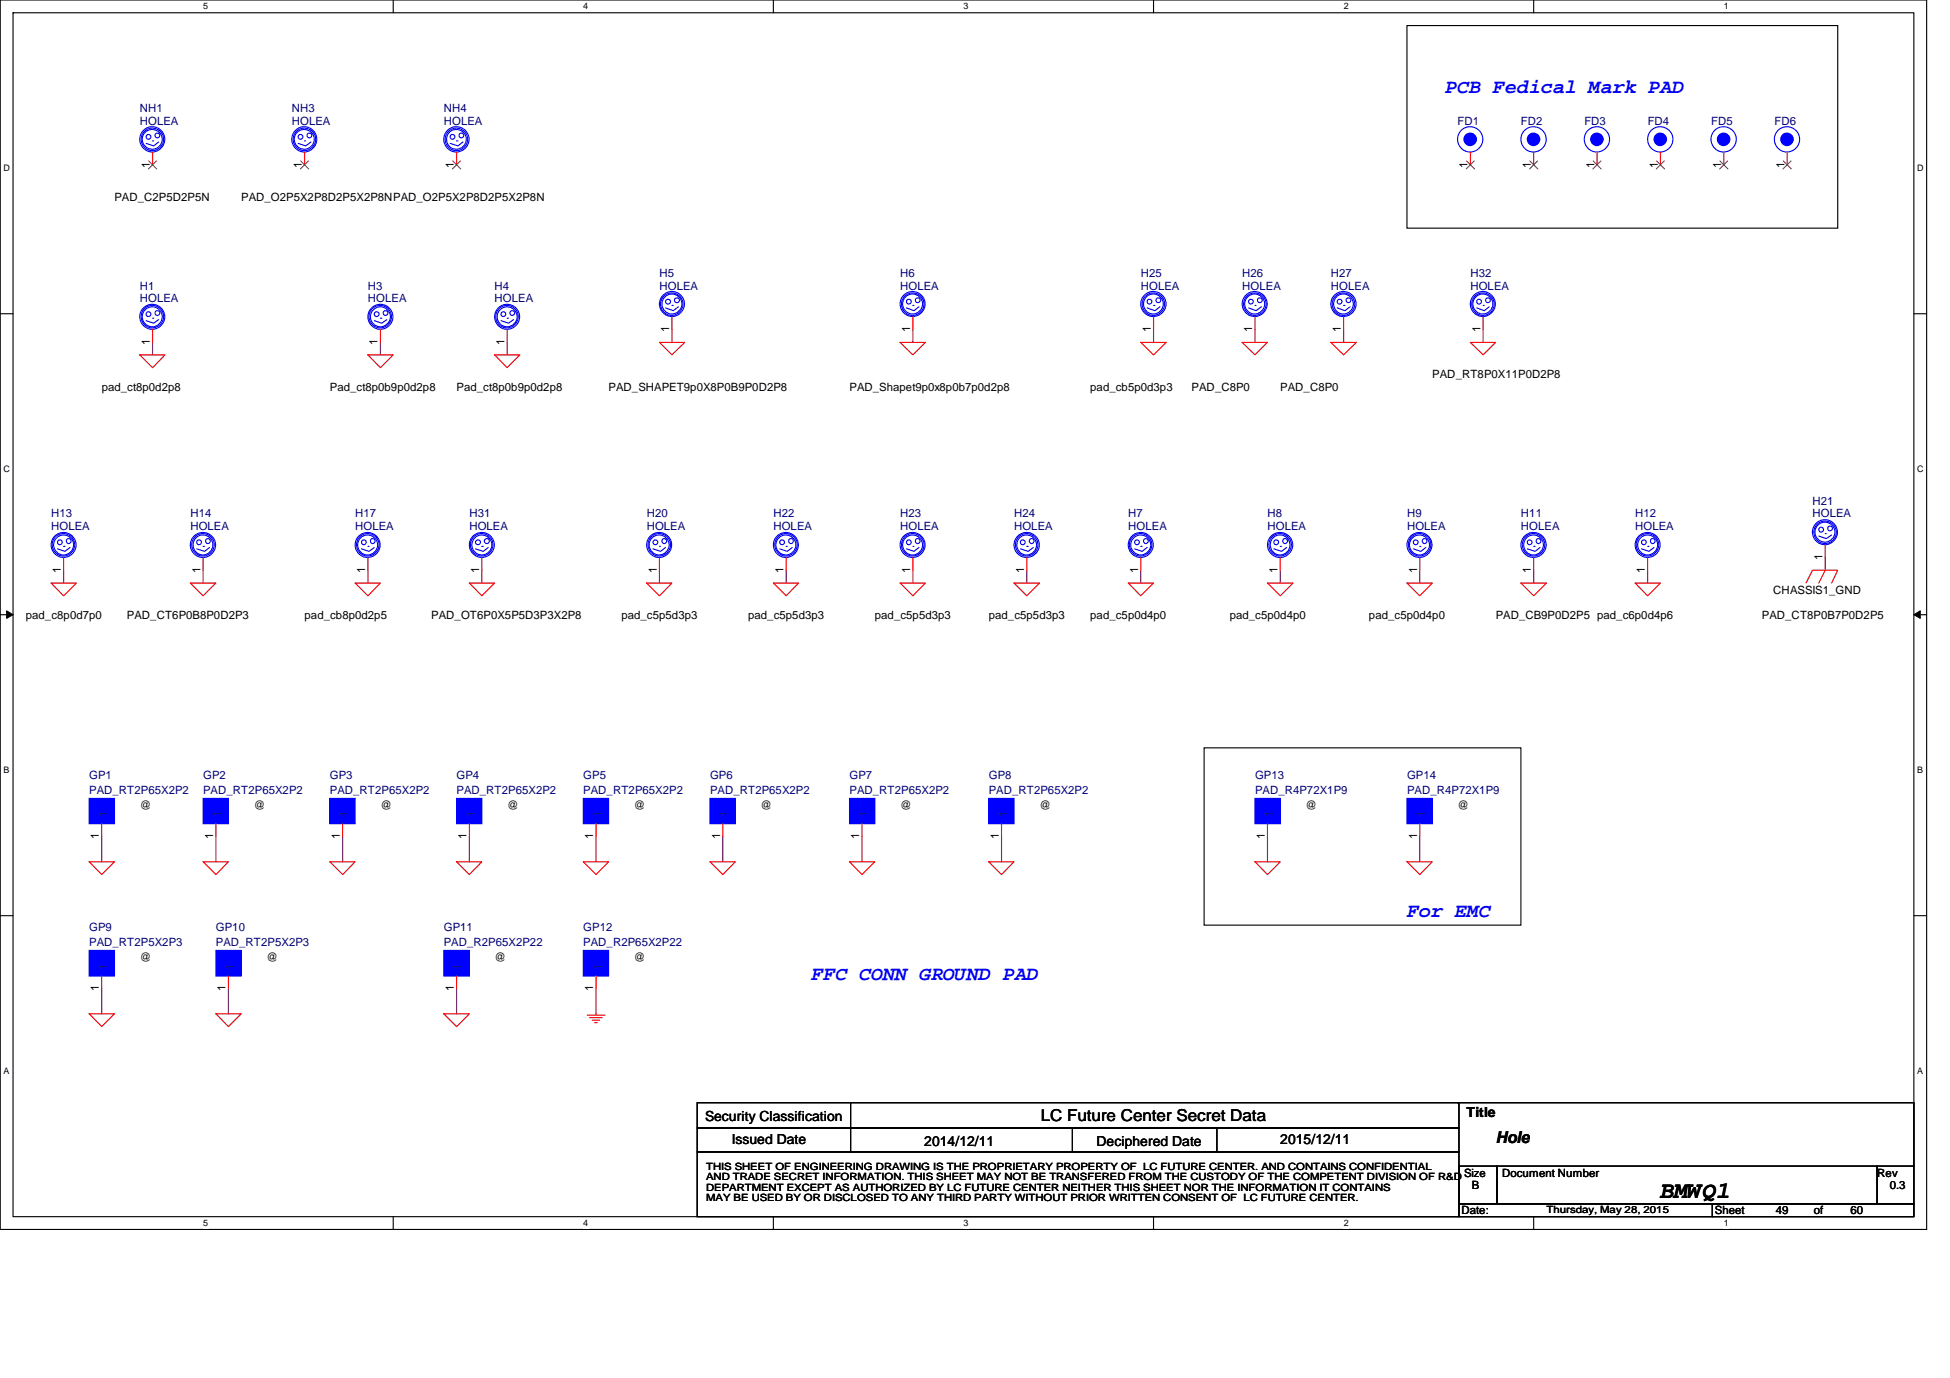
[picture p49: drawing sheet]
<svg xmlns="http://www.w3.org/2000/svg" width="297mm" height="210mm" viewBox="0 0 297 210" stroke-linecap="round" stroke-linejoin="round" font-family="sans-serif">
<defs><g id="words">
<text font-size="3.6" x="252.9" y="182.5">BMWQ1</text>
<g font-size="3" fill="#00f">
<text x="220.1" y="14.2">PCB Fedical Mark PAD</text>
<text x="214.3" y="139.7">For EMC</text>
<text x="123.6" y="149.3">FFC CONN GROUND PAD</text>
</g>
<g font-size="2.5">
<text x="158.5" y="170.8">LC Future Center Secret Data</text>
<text x="227.8" y="174.1">Hole</text>
</g>
<g font-size="2.1">
<text x="107.4" y="170.7">Security Classification</text>
<text x="223.4" y="170.1">Title</text>
<text x="111.5" y="174.3">Issued Date</text>
<text x="140.8" y="174.5">2014/12/11</text>
<text x="167" y="174.5">Deciphered Date</text>
<text x="195" y="174.3">2015/12/11</text>
</g>
<g font-size="1.7" fill="#000080">
<text x="21.3" y="17.1">NH1</text>
<text x="44.4" y="17.1">NH3</text>
<text x="67.6" y="17.1">NH4</text>
<text x="21.3" y="19">HOLEA</text>
<text x="44.4" y="19">HOLEA</text>
<text x="67.6" y="19">HOLEA</text>
<text x="222" y="19">FD1</text>
<text x="231.7" y="19">FD2</text>
<text x="241.3" y="19">FD3</text>
<text x="251" y="19">FD4</text>
<text x="260.6" y="19">FD5</text>
<text x="270.3" y="19">FD6</text>
<text x="21.3" y="44.1">H1</text>
<text x="21.3" y="46">HOLEA</text>
<text x="56" y="44.1">H3</text>
<text x="56" y="46">HOLEA</text>
<text x="75.4" y="44.1">H4</text>
<text x="75.4" y="46">HOLEA</text>
<text x="100.5" y="42.2">H5</text>
<text x="100.5" y="44.1">HOLEA</text>
<text x="137.1" y="42.2">H6</text>
<text x="137.1" y="44.1">HOLEA</text>
<text x="173.8" y="42.2">H25</text>
<text x="173.8" y="44.1">HOLEA</text>
<text x="189.2" y="42.2">H26</text>
<text x="189.2" y="44.1">HOLEA</text>
<text x="202.7" y="42.2">H27</text>
<text x="202.7" y="44.1">HOLEA</text>
<text x="224" y="42.2">H32</text>
<text x="224" y="44.1">HOLEA</text>
<text x="276.1" y="76.9">H21</text>
<text x="7.8" y="78.8">H13</text>
<text x="7.8" y="80.8">HOLEA</text>
<text x="29" y="78.8">H14</text>
<text x="29" y="80.8">HOLEA</text>
<text x="54.1" y="78.8">H17</text>
<text x="54.1" y="80.8">HOLEA</text>
<text x="71.5" y="78.8">H31</text>
<text x="71.5" y="80.8">HOLEA</text>
<text x="98.5" y="78.8">H20</text>
<text x="98.5" y="80.8">HOLEA</text>
<text x="117.8" y="78.8">H22</text>
<text x="117.8" y="80.8">HOLEA</text>
<text x="137.1" y="78.8">H23</text>
<text x="137.1" y="80.8">HOLEA</text>
<text x="154.5" y="78.8">H24</text>
<text x="154.5" y="80.8">HOLEA</text>
<text x="171.9" y="78.8">H7</text>
<text x="171.9" y="80.8">HOLEA</text>
<text x="193.1" y="78.8">H8</text>
<text x="193.1" y="80.8">HOLEA</text>
<text x="214.3" y="78.8">H9</text>
<text x="214.3" y="80.8">HOLEA</text>
<text x="231.7" y="78.8">H11</text>
<text x="231.7" y="80.8">HOLEA</text>
<text x="249.1" y="78.8">H12</text>
<text x="249.1" y="80.8">HOLEA</text>
<text x="276.1" y="78.8">HOLEA</text>
<text x="13.6" y="118.6">GP1</text>
<text x="30.9" y="118.6">GP2</text>
<text x="50.2" y="118.6">GP3</text>
<text x="69.6" y="118.6">GP4</text>
<text x="88.9" y="118.6">GP5</text>
<text x="108.2" y="118.6">GP6</text>
<text x="129.4" y="118.6">GP7</text>
<text x="150.6" y="118.6">GP8</text>
<text x="191.2" y="118.6">GP13</text>
<text x="214.3" y="118.6">GP14</text>
<text x="13.6" y="120.9">PAD_RT2P65X2P2</text>
<text x="30.9" y="120.9">PAD_RT2P65X2P2</text>
<text x="50.2" y="120.9">PAD_RT2P65X2P2</text>
<text x="69.6" y="120.9">PAD_RT2P65X2P2</text>
<text x="88.9" y="120.9">PAD_RT2P65X2P2</text>
<text x="108.2" y="120.9">PAD_RT2P65X2P2</text>
<text x="129.4" y="120.9">PAD_RT2P65X2P2</text>
<text x="150.6" y="120.9">PAD_RT2P65X2P2</text>
<text x="191.2" y="120.9">PAD_R4P72X1P9</text>
<text x="214.3" y="120.9">PAD_R4P72X1P9</text>
<text x="13.6" y="141.8">GP9</text>
<text x="32.9" y="141.8">GP10</text>
<text x="67.6" y="141.8">GP11</text>
<text x="88.9" y="141.8">GP12</text>
<text x="13.6" y="144.1">PAD_RT2P5X2P3</text>
<text x="32.9" y="144.1">PAD_RT2P5X2P3</text>
<text x="67.6" y="144.1">PAD_R2P65X2P22</text>
<text x="88.9" y="144.1">PAD_R2P65X2P22</text>
</g>
<g font-size="1.7">
<text x="22.8" y="25.5" transform="rotate(-90 22.8 25.5)">1</text>
<text x="46" y="25.5" transform="rotate(-90 46 25.5)">1</text>
<text x="69.1" y="25.5" transform="rotate(-90 69.1 25.5)">1</text>
<text x="223.6" y="25.5" transform="rotate(-90 223.6 25.5)">1</text>
<text x="233.2" y="25.5" transform="rotate(-90 233.2 25.5)">1</text>
<text x="242.9" y="25.5" transform="rotate(-90 242.9 25.5)">1</text>
<text x="252.5" y="25.5" transform="rotate(-90 252.5 25.5)">1</text>
<text x="262.2" y="25.5" transform="rotate(-90 262.2 25.5)">1</text>
<text x="271.8" y="25.5" transform="rotate(-90 271.8 25.5)">1</text>
<text x="17.4" y="30.6">PAD_C2P5D2P5N</text>
<text x="36.7" y="30.6">PAD_O2P5X2P8D2P5X2P8NPAD_O2P5X2P8D2P5X2P8N</text>
<text x="22.8" y="52.5" transform="rotate(-90 22.8 52.5)">1</text>
<text x="57.5" y="52.5" transform="rotate(-90 57.5 52.5)">1</text>
<text x="76.8" y="52.5" transform="rotate(-90 76.8 52.5)">1</text>
<text x="101.9" y="50.6" transform="rotate(-90 101.9 50.6)">1</text>
<text x="138.6" y="50.6" transform="rotate(-90 138.6 50.6)">1</text>
<text x="175.3" y="50.6" transform="rotate(-90 175.3 50.6)">1</text>
<text x="190.8" y="50.6" transform="rotate(-90 190.8 50.6)">1</text>
<text x="204.3" y="50.6" transform="rotate(-90 204.3 50.6)">1</text>
<text x="225.5" y="50.6" transform="rotate(-90 225.5 50.6)">1</text>
<text x="15.5" y="59.5">pad_ct8p0d2p8</text>
<text x="50.2" y="59.5">Pad_ct8p0b9p0d2p8</text>
<text x="69.6" y="59.5">Pad_ct8p0b9p0d2p8</text>
<text x="92.7" y="59.5">PAD_SHAPET9p0X8P0B9P0D2P8</text>
<text x="129.4" y="59.5">PAD_Shapet9p0x8p0b7p0d2p8</text>
<text x="166.1" y="59.5">pad_cb5p0d3p3</text>
<text x="181.5" y="59.5">PAD_C8P0</text>
<text x="195" y="59.5">PAD_C8P0</text>
<text x="218.2" y="57.6">PAD_RT8P0X11P0D2P8</text>
<text x="9.3" y="87.3" transform="rotate(-90 9.3 87.3)">1</text>
<text x="30.5" y="87.3" transform="rotate(-90 30.5 87.3)">1</text>
<text x="55.6" y="87.3" transform="rotate(-90 55.6 87.3)">1</text>
<text x="73" y="87.3" transform="rotate(-90 73 87.3)">1</text>
<text x="100" y="87.3" transform="rotate(-90 100 87.3)">1</text>
<text x="119.3" y="87.3" transform="rotate(-90 119.3 87.3)">1</text>
<text x="138.6" y="87.3" transform="rotate(-90 138.6 87.3)">1</text>
<text x="156" y="87.3" transform="rotate(-90 156 87.3)">1</text>
<text x="173.4" y="87.3" transform="rotate(-90 173.4 87.3)">1</text>
<text x="194.6" y="87.3" transform="rotate(-90 194.6 87.3)">1</text>
<text x="215.9" y="87.3" transform="rotate(-90 215.9 87.3)">1</text>
<text x="233.2" y="87.3" transform="rotate(-90 233.2 87.3)">1</text>
<text x="250.6" y="87.3" transform="rotate(-90 250.6 87.3)">1</text>
<text x="277.6" y="85.3" transform="rotate(-90 277.6 85.3)">1</text>
<text x="3.9" y="94.3">pad_c8p0d7p0</text>
<text x="19.3" y="94.3">PAD_CT6P0B8P0D2P3</text>
<text x="46.4" y="94.3">pad_cb8p0d2p5</text>
<text x="65.7" y="94.3">PAD_OT6P0X5P5D3P3X2P8</text>
<text x="94.7" y="94.3">pad_c5p5d3p3</text>
<text x="114" y="94.3">pad_c5p5d3p3</text>
<text x="133.3" y="94.3">pad_c5p5d3p3</text>
<text x="150.6" y="94.3">pad_c5p5d3p3</text>
<text x="166.1" y="94.3">pad_c5p0d4p0</text>
<text x="187.3" y="94.3">pad_c5p0d4p0</text>
<text x="208.5" y="94.3">pad_c5p0d4p0</text>
<text x="227.8" y="94.3">PAD_CB9P0D2P5 pad_c6p0d4p6</text>
<text x="268.4" y="94.3">PAD_CT8P0B7P0D2P5</text>
<text x="270.1" y="90.4">CHASSIS1_GND</text>
<text x="21.3" y="123.2">@</text>
<text x="38.6" y="123.2">@</text>
<text x="58" y="123.2">@</text>
<text x="77.3" y="123.2">@</text>
<text x="96.6" y="123.2">@</text>
<text x="115.9" y="123.2">@</text>
<text x="137.1" y="123.2">@</text>
<text x="158.4" y="123.2">@</text>
<text x="198.9" y="123.2">@</text>
<text x="222" y="123.2">@</text>
<text x="15.1" y="127.8" transform="rotate(-90 15.1 127.8)">1</text>
<text x="32.5" y="127.8" transform="rotate(-90 32.5 127.8)">1</text>
<text x="51.8" y="127.8" transform="rotate(-90 51.8 127.8)">1</text>
<text x="71.1" y="127.8" transform="rotate(-90 71.1 127.8)">1</text>
<text x="90.4" y="127.8" transform="rotate(-90 90.4 127.8)">1</text>
<text x="109.7" y="127.8" transform="rotate(-90 109.7 127.8)">1</text>
<text x="130.9" y="127.8" transform="rotate(-90 130.9 127.8)">1</text>
<text x="152.1" y="127.8" transform="rotate(-90 152.1 127.8)">1</text>
<text x="192.7" y="127.8" transform="rotate(-90 192.7 127.8)">1</text>
<text x="215.9" y="127.8" transform="rotate(-90 215.9 127.8)">1</text>
<text x="21.3" y="146.4">@</text>
<text x="40.6" y="146.4">@</text>
<text x="75.4" y="146.4">@</text>
<text x="96.6" y="146.4">@</text>
<text x="15.1" y="151" transform="rotate(-90 15.1 151)">1</text>
<text x="34.4" y="151" transform="rotate(-90 34.4 151)">1</text>
<text x="69.1" y="151" transform="rotate(-90 69.1 151)">1</text>
<text x="90.4" y="151" transform="rotate(-90 90.4 151)">1</text>
<text x="223" y="179.2">Size</text>
<text x="228.8" y="179.2">Document Number</text>
<text x="286" y="179.2">Rev</text>
<text x="222.6" y="185">Date:</text>
<text x="224.2" y="181.1">B</text>
<text x="261.2" y="185">Sheet</text>
<text x="270.5" y="185">49</text>
<text x="276.3" y="185">of</text>
<text x="281.9" y="185">60</text>
<text x="287.9" y="181.1">0.3</text>
</g>
<g font-size="1.7" fill="#004080">
<text x="16.3" y="124.5" transform="rotate(-90 16.3 124.5)">1</text>
<text x="33.7" y="124.5" transform="rotate(-90 33.7 124.5)">1</text>
<text x="53" y="124.5" transform="rotate(-90 53 124.5)">1</text>
<text x="72.3" y="124.5" transform="rotate(-90 72.3 124.5)">1</text>
<text x="91.6" y="124.5" transform="rotate(-90 91.6 124.5)">1</text>
<text x="110.9" y="124.5" transform="rotate(-90 110.9 124.5)">1</text>
<text x="132.1" y="124.5" transform="rotate(-90 132.1 124.5)">1</text>
<text x="153.4" y="124.5" transform="rotate(-90 153.4 124.5)">1</text>
<text x="193.9" y="124.5" transform="rotate(-90 193.9 124.5)">1</text>
<text x="217.1" y="124.5" transform="rotate(-90 217.1 124.5)">1</text>
<text x="16.3" y="147.7" transform="rotate(-90 16.3 147.7)">1</text>
<text x="35.6" y="147.7" transform="rotate(-90 35.6 147.7)">1</text>
<text x="70.4" y="147.7" transform="rotate(-90 70.4 147.7)">1</text>
<text x="91.6" y="147.7" transform="rotate(-90 91.6 147.7)">1</text>
</g>
<g font-size="1.5">
<text x="107.6" y="179.8">AND TRADE SECRET INFORMATION. THIS SHEET MAY NOT BE TRANSFERED FROM THE CUSTODY OF THE COMPETENT DIVISION OF R&amp;D</text>
<text x="107.6" y="178.2">THIS SHEET OF ENGINEERING DRAWING IS THE PROPRIETARY PROPERTY OF LC FUTURE CENTER. AND CONTAINS CONFIDENTIAL</text>
<text x="107.6" y="181.4">DEPARTMENT EXCEPT AS AUTHORIZED BY LC FUTURE CENTER NEITHER THIS SHEET NOR THE INFORMATION IT CONTAINS</text>
<text x="107.6" y="182.9">MAY BE USED BY OR DISCLOSED TO ANY THIRD PARTY WITHOUT PRIOR WRITTEN CONSENT OF LC FUTURE CENTER.</text>
<text x="235.6" y="184.8">Thursday, May 28, 2015</text>
</g>
<g font-size="1.4">
<text x="30.9" y="1.4">5</text>
<text x="88.9" y="1.4">4</text>
<text x="146.8" y="1.4">3</text>
<text x="204.7" y="1.4">2</text>
<text x="262.6" y="1.4">1</text>
<text x=".5" y="26.1">D</text>
<text x="292.1" y="26.1">D</text>
<text x=".5" y="71.9">C</text>
<text x="292.1" y="71.9">C</text>
<text x=".5" y="117.8">B</text>
<text x="292.1" y="117.8">B</text>
<text x=".5" y="163.6">A</text>
<text x="292.1" y="163.6">A</text>
<text x="30.9" y="186.8">5</text>
<text x="88.9" y="186.8">4</text>
<text x="146.8" y="186.8">3</text>
<text x="204.7" y="186.8">2</text>
<text x="262.6" y="186.8">1</text>
</g>
</g></defs>
<path d="M0 0h293.5v187.3h-293.5zM2 1.9h289.5v183.4h-289.5z" fill="none" stroke="#000" stroke-width=".17"/>
<g fill="#fff">
<path d="M30.9 .2h.8v1.5h-.8z"/>
<path d="M30.9 185.5h.8v1.6h-.8z"/>
</g>
<path d="M59.9 0v1.9M59.9 185.3v2" fill="none" stroke="#000" stroke-width=".17"/>
<g fill="#fff">
<path d="M88.9 .2h.7v1.5h-.7z"/>
<path d="M88.9 185.5h.7v1.6h-.7z"/>
</g>
<path d="M117.8 0v1.9M117.8 185.3v2" fill="none" stroke="#000" stroke-width=".17"/>
<g fill="#fff">
<path d="M146.8 .2h.7v1.5h-.7z"/>
<path d="M146.8 185.5h.7v1.6h-.7z"/>
</g>
<path d="M175.7 0v1.9M175.7 185.3v2" fill="none" stroke="#000" stroke-width=".17"/>
<g fill="#fff">
<path d="M204.7 .2h.7v1.5h-.7z"/>
<path d="M204.7 185.5h.7v1.6h-.7z"/>
</g>
<path d="M233.6 0v1.9M233.6 185.3v2" fill="none" stroke="#000" stroke-width=".17"/>
<g fill="#fff">
<path d="M262.6 .2h.7v1.5h-.7z"/>
<path d="M262.6 185.5h.7v1.6h-.7z"/>
<path d="M.5 24.8h1v1.6h-1z"/>
<path d="M292 24.8h1v1.6h-1z"/>
<path d="M.5 70.7h1v1.5h-1z"/>
<path d="M292 70.7h1v1.5h-1z"/>
</g>
<path d="M0 47.8h2M291.5 47.8h2" fill="none" stroke="#000" stroke-width=".17"/>
<g fill="#fff">
<path d="M.5 116.5h.9v1.6h-.9z"/>
<path d="M292 116.5h.9v1.6h-.9z"/>
</g>
<path d="M0 93.6h2M291.5 93.6h2" fill="none" stroke="#000" stroke-width=".17"/>
<path d="M1 93l1 .6-1 .6zM291.5 93.6l1-.6v1.2z" fill="#000"/>
<path d="M1 93l1 .6-1 .6zM291.5 93.6l1-.6v1.2z" fill="none" stroke="#000" stroke-width=".15"/>
<g fill="#fff">
<path d="M.5 162.4h.9v1.5h-.9z"/>
<path d="M292 162.4h.9v1.5h-.9z"/>
</g>
<g fill="none" stroke="#000" stroke-width=".17">
<path d="M214.3 3.9h65.6v30.9h-65.6zM183.4 113.9h48.3v27h-48.3zM0 139.5h2M291.5 139.5h2M106.2 168h116v3.8h-116zM106.2 171.8h116v3.7h-116zM106.2 175.5h116v9.8h-116zM129.6 168v7.5M163.4 171.8v3.7M185.4 171.8v3.7M222 168h69.5v9.6M222.2 177.6h5.8v5.8h-5.8z"/>
<path d="M228 177.6h57.9v5.8h-57.9zM285.9 177.6h5.6v5.8h-5.6zM222.2 183.4h38.6v1.9h-38.6zM260.8 183.4h30.7v1.9h-30.7z"/>
</g>
<g fill="none" stroke="#800040" stroke-width=".17">
<path d="M23.2 52.2v1.9M57.9 52.2v1.9M77.3 52.2v1.9M102.4 50.2v2M139.1 50.2v2M175.7 50.2v2M191.2 50.2v2M204.7 50.2v2M225.9 50.2v2M9.7 86.9v1.9M30.9 86.9v1.9M56 86.9v1.9"/>
<path d="M73.4 86.9v1.9M100.4 86.9v1.9M119.8 86.9v1.9M139.1 86.9v1.9M156.4 86.9v1.9M173.8 86.9v1.9M195 86.9v1.9M216.3 86.9v1.9M233.6 86.9v1.9M251 86.9v1.9M278 85v1.9M15.5 127.4v3.9"/>
<path d="M32.9 127.4v3.9M52.2 127.4v3.9M71.5 127.4v3.9M90.8 127.4v3.9M110.1 127.4v3.9M131.3 127.4v3.9M152.6 127.4v3.9M193.1 127.4v3.9M216.3 127.4v3.9M15.5 150.6v3.8M34.8 150.6v3.8M69.5 150.6v3.8"/>
<path d="M90.8 150.6v3.8"/>
</g>
<g fill="none" stroke="#f00" stroke-width=".17">
<path d="M21.3 54.1h3.8l-1.9 1.9zM56 54.1h3.9l-2 1.9zM75.3 54.1h3.9l-1.9 1.9zM100.4 52.2h3.9l-1.9 1.9zM137.1 52.2h3.9l-1.9 1.9zM173.8 52.2h3.9l-2 1.9zM189.2 52.2h3.9l-1.9 1.9zM202.7 52.2h3.9l-1.9 1.9zM224 52.2h3.8l-1.9 1.9zM7.8 88.8h3.8l-1.9 2zM29 88.8h3.9l-2 2zM54.1 88.8h3.8l-1.9 2z"/>
<path d="M71.5 88.8h3.8l-1.9 2zM98.5 88.8h3.9l-2 2zM117.8 88.8h3.9l-1.9 2zM137.1 88.8h3.9l-1.9 2zM154.5 88.8h3.9l-2 2zM171.9 88.8h3.8l-1.9 2zM193.1 88.8h3.9l-2 2zM214.3 88.8h3.9l-1.9 2zM231.7 88.8h3.9l-2 2zM249.1 88.8h3.8l-1.9 2zM275.1 88.8l1-1.9h3.8l-.9 1.9M278 86.9l-.9 1.9"/>
<path d="M13.6 131.3h3.8l-1.9 1.9zM30.9 131.3h3.9l-1.9 1.9zM50.2 131.3h3.9l-1.9 1.9zM69.5 131.3h3.9l-1.9 1.9zM88.9 131.3h3.8l-1.9 1.9zM108.2 131.3h3.8l-1.9 1.9zM129.4 131.3h3.9l-2 1.9zM150.6 131.3h3.9l-1.9 1.9zM191.2 131.3h3.8l-1.9 1.9zM214.3 131.3h3.9l-1.9 1.9zM13.6 154.4h3.8l-1.9 2zM32.9 154.4h3.8l-1.9 2z"/>
<path d="M67.6 154.4h3.9l-2 2zM89.4 154.6h2.8M89.8 155h1.9M90.2 155.4h1.1M90.6 155.8h.4M90.8 154.4v.2"/>
</g>
<path d="M13.6 144.8h3.8v3.9h-3.8z" fill-rule="evenodd" fill="#00f"/>
<g fill="none" stroke="#00f" stroke-width=".17">
<path d="M191.2 46.5h.1M192.1 46.7l-.8 .6-1.1-.4M13.6 144.8h3.8v3.9h-3.8z"/>
<circle cx="190.5" cy="45.9" r=".37"/>
<circle cx="191.1" cy="46.3" r="1.9"/>
<circle cx="191.1" cy="46.3" r="1.52"/>
<circle cx="191.1" cy="46.3" r="1.72"/>
<circle cx="191.9" cy="45.7" r=".37"/>
</g>
<path d="M191.2 48.3v1.9M15.5 148.7v1.9" fill="none" stroke="#f00" stroke-width=".17"/>
<circle cx="252.9" cy="21.2" r=".95" fill="#00f"/>
<g fill="none" stroke="#00f" stroke-width=".17">
<circle cx="252.9" cy="21.2" r="1.93"/>
<circle cx="252.9" cy="21.2" r=".95"/>
</g>
<path d="M252.9 23.2v1.9" fill="none" stroke="#f00" stroke-width=".17"/>
<path d="M252.3 24.5l1.3 1.2M253.5 24.5l-1.2 1.2" fill="none" stroke="#804000" stroke-width=".15"/>
<path d="M67.6 144.8h3.9v3.9h-3.9z" fill-rule="evenodd" fill="#00f"/>
<g fill="none" stroke="#00f" stroke-width=".17">
<path d="M173.8 83.2h.2M174.7 83.4l-.7 .6-1.2-.4M67.6 144.8h3.9v3.9h-3.9z"/>
<circle cx="173.2" cy="82.6" r=".37"/>
<circle cx="173.7" cy="83" r="1.72"/>
<circle cx="173.8" cy="83" r="1.9"/>
<circle cx="173.8" cy="83" r="1.52"/>
<circle cx="174.5" cy="82.4" r=".38"/>
</g>
<path d="M173.8 85v1.9M69.5 148.7v1.9" fill="none" stroke="#f00" stroke-width=".17"/>
<circle cx="262.6" cy="21.2" r=".95" fill="#00f"/>
<g fill="none" stroke="#00f" stroke-width=".17">
<circle cx="262.6" cy="21.2" r="1.93"/>
<circle cx="262.6" cy="21.2" r=".95"/>
</g>
<path d="M262.6 23.2v1.9" fill="none" stroke="#f00" stroke-width=".17"/>
<path d="M262 24.5l1.2 1.2M263.2 24.5l-1.3 1.2" fill="none" stroke="#804000" stroke-width=".15"/>
<path d="M32.9 144.8h3.8v3.9h-3.8z" fill-rule="evenodd" fill="#00f"/>
<g fill="none" stroke="#00f" stroke-width=".17">
<path d="M156.4 83.2h.2M157.4 83.4l-.8 .6-1.2-.4M195 83.2h.2M196 83.4l-.8 .6-1.2-.4M32.9 144.8h3.8v3.9h-3.8z"/>
<circle cx="155.8" cy="82.6" r=".37"/>
<circle cx="156.4" cy="83" r="1.52"/>
<circle cx="156.4" cy="83" r="1.72"/>
<circle cx="156.4" cy="83" r="1.92"/>
<circle cx="157.1" cy="82.4" r=".38"/>
<circle cx="194.4" cy="82.6" r=".37"/>
<circle cx="195" cy="83" r="1.52"/>
<circle cx="195" cy="83" r="1.72"/>
<circle cx="195" cy="83" r="1.92"/>
<circle cx="195.7" cy="82.4" r=".38"/>
</g>
<path d="M156.4 85v1.9M195 85v1.9M34.8 148.7v1.9" fill="none" stroke="#f00" stroke-width=".17"/>
<path d="M69.5 121.6h3.9v3.9h-3.9z" fill-rule="evenodd" fill="#00f"/>
<g fill="none" stroke="#00f" stroke-width=".17">
<path d="M100.4 83.2h.2M101.4 83.4l-.8 .6-1.1-.4M69.5 121.6h3.9v3.9h-3.9z"/>
<circle cx="99.8" cy="82.6" r=".37"/>
<circle cx="100.4" cy="83" r="1.9"/>
<circle cx="100.4" cy="83" r="1.52"/>
<circle cx="100.4" cy="83" r="1.72"/>
<circle cx="101.2" cy="82.4" r=".38"/>
</g>
<path d="M100.4 85v1.9M71.5 125.5v1.9" fill="none" stroke="#f00" stroke-width=".17"/>
<path d="M88.9 121.6h3.8v3.9h-3.8z" fill-rule="evenodd" fill="#00f"/>
<g fill="none" stroke="#00f" stroke-width=".17">
<path d="M102.4 46.5h.2M103.3 46.7l-.7 .6-1.2-.4M56 83.2h.2M57 83.4l-.8 .6-1.1-.4M251 83.2h.2M252 83.4l-.8 .6-1.2-.4M278 81.3h.2M279 81.5l-.8 .5-1.1-.3M88.9 121.6h3.8v3.9h-3.8z"/>
<circle cx="101.8" cy="45.9" r=".37"/>
<circle cx="102.3" cy="46.3" r="1.72"/>
<circle cx="102.4" cy="46.3" r="1.9"/>
<circle cx="102.4" cy="46.3" r="1.52"/>
<circle cx="103.1" cy="45.7" r=".37"/>
<circle cx="55.4" cy="82.6" r=".37"/>
<circle cx="56" cy="83" r="1.9"/>
<circle cx="56" cy="83" r="1.52"/>
<circle cx="56" cy="83" r="1.72"/>
<circle cx="56.8" cy="82.4" r=".38"/>
<circle cx="250.4" cy="82.6" r=".37"/>
<circle cx="251" cy="83" r="1.72"/>
<circle cx="251" cy="83" r="1.9"/>
<circle cx="251" cy="83" r="1.52"/>
<circle cx="251.7" cy="82.4" r=".38"/>
<circle cx="277.4" cy="80.7" r=".38"/>
<circle cx="278" cy="81.1" r="1.9"/>
<circle cx="278" cy="81.1" r="1.52"/>
<circle cx="278" cy="81.1" r="1.72"/>
<circle cx="278.8" cy="80.5" r=".37"/>
</g>
<path d="M102.4 48.3v1.9M56 85v1.9M251 85v1.9M278 83v2M90.8 125.5v1.9" fill="none" stroke="#f00" stroke-width=".17"/>
<path d="M150.6 121.6h3.9v3.9h-3.9z" fill-rule="evenodd" fill="#00f"/>
<g fill="none" stroke="#00f" stroke-width=".17">
<path d="M139.1 46.5h.1M140 46.7l-.8 .6-1.1-.4M175.7 46.5h.2M176.7 46.7l-.8 .6-1.2-.4M73.4 83.2h.2M74.4 83.4l-.8 .6-1.2-.4M139.1 83.2h.1M140 83.4l-.8 .6-1.1-.4M216.3 83.2h.1M217.2 83.4l-.8 .6-1.1-.4M150.6 121.6h3.9v3.9h-3.9z"/>
<circle cx="138.4" cy="45.9" r=".37"/>
<circle cx="139" cy="46.3" r="1.9"/>
<circle cx="139" cy="46.3" r="1.52"/>
<circle cx="139" cy="46.3" r="1.72"/>
<circle cx="139.8" cy="45.7" r=".37"/>
<circle cx="175.1" cy="45.9" r=".37"/>
<circle cx="175.7" cy="46.3" r="1.52"/>
<circle cx="175.7" cy="46.3" r="1.72"/>
<circle cx="175.7" cy="46.3" r="1.92"/>
<circle cx="176.4" cy="45.7" r=".37"/>
<circle cx="72.8" cy="82.6" r=".37"/>
<circle cx="73.4" cy="83" r="1.72"/>
<circle cx="73.4" cy="83" r="1.9"/>
<circle cx="73.4" cy="83" r="1.52"/>
<circle cx="74.2" cy="82.4" r=".38"/>
<circle cx="138.4" cy="82.6" r=".37"/>
<circle cx="139" cy="83" r="1.9"/>
<circle cx="139" cy="83" r="1.52"/>
<circle cx="139" cy="83" r="1.72"/>
<circle cx="139.8" cy="82.4" r=".38"/>
<circle cx="215.6" cy="82.6" r=".37"/>
<circle cx="216.2" cy="83" r="1.9"/>
<circle cx="216.2" cy="83" r="1.52"/>
<circle cx="216.2" cy="83" r="1.72"/>
<circle cx="217" cy="82.4" r=".38"/>
</g>
<path d="M139.1 48.3v1.9M175.7 48.3v1.9M73.4 85v1.9M139.1 85v1.9M216.3 85v1.9M152.6 125.5v1.9" fill="none" stroke="#f00" stroke-width=".17"/>
<path d="M30.9 121.6h3.9v3.9h-3.9z" fill-rule="evenodd" fill="#00f"/>
<g fill="none" stroke="#00f" stroke-width=".17">
<path d="M69.5 21.5h.3M70.5 21.6l-.7 .6-1.2-.4M30.9 121.6h3.9v3.9h-3.9z"/>
<circle cx="68.9" cy="20.8" r=".37"/>
<circle cx="69.5" cy="21.2" r="1.51"/>
<circle cx="69.5" cy="21.2" r="1.93"/>
<circle cx="69.5" cy="21.2" r="1.72"/>
<circle cx="70.3" cy="20.6" r=".37"/>
</g>
<path d="M69.5 23.2v1.9M32.9 125.5v1.9" fill="none" stroke="#f00" stroke-width=".17"/>
<path d="M69 24.5l1.2 1.2M70.1 24.5l-1.2 1.2" fill="none" stroke="#804000" stroke-width=".15"/>
<path d="M108.2 121.6h3.8v3.9h-3.8z" fill-rule="evenodd" fill="#00f"/>
<g fill="none" stroke="#00f" stroke-width=".17">
<path d="M23.2 21.5h.2M24.2 21.6l-.8 .6-1.1-.4M57.9 48.5h.3M58.9 48.7l-.7 .5-1.2-.3M77.3 48.5h.2M78.2 48.7l-.7 .5-1.2-.3M119.8 83.2h.1M120.7 83.4l-.8 .6-1.1-.4M108.2 121.6h3.8v3.9h-3.8z"/>
<circle cx="22.6" cy="20.8" r=".37"/>
<circle cx="23.2" cy="21.2" r="1.92"/>
<circle cx="23.2" cy="21.2" r="1.51"/>
<circle cx="23.2" cy="21.2" r="1.72"/>
<circle cx="24" cy="20.6" r=".37"/>
<circle cx="57.4" cy="47.9" r=".37"/>
<circle cx="57.9" cy="48.2" r="1.72"/>
<circle cx="57.9" cy="48.3" r="1.9"/>
<circle cx="58" cy="48.3" r="1.52"/>
<circle cx="58.7" cy="47.7" r=".37"/>
<circle cx="76.7" cy="47.9" r=".37"/>
<circle cx="77.2" cy="48.2" r="1.72"/>
<circle cx="77.3" cy="48.3" r="1.9"/>
<circle cx="77.3" cy="48.3" r="1.52"/>
<circle cx="78" cy="47.7" r=".37"/>
<circle cx="119.1" cy="82.6" r=".37"/>
<circle cx="119.7" cy="83" r="1.9"/>
<circle cx="119.7" cy="83" r="1.52"/>
<circle cx="119.7" cy="83" r="1.72"/>
<circle cx="120.5" cy="82.4" r=".38"/>
</g>
<path d="M23.2 23.2v1.9M57.9 50.2v2M77.3 50.2v2M119.8 85v1.9M110.1 125.5v1.9" fill="none" stroke="#f00" stroke-width=".17"/>
<path d="M22.6 24.5l1.3 1.2M23.8 24.5l-1.2 1.2" fill="none" stroke="#804000" stroke-width=".15"/>
<path d="M191.2 121.6h3.8v3.9h-3.8z" fill-rule="evenodd" fill="#00f"/>
<g fill="none" stroke="#00f" stroke-width=".17">
<path d="M204.7 46.5h.2M205.6 46.7l-.7 .6-1.2-.4M225.9 46.5h.2M226.9 46.7l-.8 .6-1.2-.4M233.6 83.2h.2M234.6 83.4l-.8 .6-1.1-.4M191.2 121.6h3.8v3.9h-3.8z"/>
<circle cx="204" cy="45.9" r=".37"/>
<circle cx="204.6" cy="46.3" r="1.52"/>
<circle cx="204.6" cy="46.3" r="1.72"/>
<circle cx="204.7" cy="46.3" r="1.92"/>
<circle cx="205.4" cy="45.7" r=".37"/>
<circle cx="225.3" cy="45.9" r=".37"/>
<circle cx="225.9" cy="46.3" r="1.9"/>
<circle cx="225.9" cy="46.3" r="1.52"/>
<circle cx="225.9" cy="46.3" r="1.72"/>
<circle cx="226.7" cy="45.7" r=".37"/>
<circle cx="233" cy="82.6" r=".37"/>
<circle cx="233.6" cy="83" r="1.52"/>
<circle cx="233.6" cy="83" r="1.72"/>
<circle cx="233.6" cy="83" r="1.92"/>
<circle cx="234.4" cy="82.4" r=".38"/>
</g>
<path d="M204.7 48.3v1.9M225.9 48.3v1.9M233.6 85v1.9M193.1 125.5v1.9" fill="none" stroke="#f00" stroke-width=".17"/>
<circle cx="224" cy="21.2" r=".95" fill="#00f"/>
<g fill="none" stroke="#00f" stroke-width=".17">
<circle cx="223.9" cy="21.2" r="1.93"/>
<circle cx="224" cy="21.2" r=".95"/>
</g>
<path d="M224 23.2v1.9" fill="none" stroke="#f00" stroke-width=".17"/>
<path d="M223.4 24.5l1.2 1.2M224.6 24.5l-1.3 1.2" fill="none" stroke="#804000" stroke-width=".15"/>
<path d="M13.6 121.6h3.8v3.9h-3.8z" fill-rule="evenodd" fill="#00f"/>
<g fill="none" stroke="#00f" stroke-width=".17">
<path d="M30.9 83.2h.3M31.9 83.4l-.7 .6-1.2-.4M13.6 121.6h3.8v3.9h-3.8z"/>
<circle cx="30.3" cy="82.6" r=".37"/>
<circle cx="30.9" cy="83" r="1.52"/>
<circle cx="30.9" cy="83" r="1.72"/>
<circle cx="30.9" cy="83" r="1.92"/>
<circle cx="31.7" cy="82.4" r=".38"/>
</g>
<path d="M30.9 85v1.9M15.5 125.5v1.9" fill="none" stroke="#f00" stroke-width=".17"/>
<path d="M214.3 121.6h3.9v3.9h-3.9z" fill-rule="evenodd" fill="#00f"/>
<g fill="none" stroke="#00f" stroke-width=".17">
<path d="M46.4 21.5h.2M47.4 21.6l-.8 .6-1.2-.4M214.3 121.6h3.9v3.9h-3.9z"/>
<circle cx="45.8" cy="20.8" r=".37"/>
<circle cx="46.3" cy="21.2" r="1.92"/>
<circle cx="46.4" cy="21.2" r="1.51"/>
<circle cx="46.4" cy="21.2" r="1.72"/>
<circle cx="47.1" cy="20.6" r=".37"/>
</g>
<path d="M46.4 23.2v1.9M216.3 125.5v1.9" fill="none" stroke="#f00" stroke-width=".17"/>
<path d="M45.8 24.5l1.2 1.2M47 24.5l-1.2 1.2" fill="none" stroke="#804000" stroke-width=".15"/>
<path d="M88.9 144.8h3.8v3.9h-3.8z" fill-rule="evenodd" fill="#00f"/>
<path d="M88.9 144.8h3.8v3.9h-3.8z" fill="none" stroke="#00f" stroke-width=".17"/>
<path d="M90.8 148.7v1.9" fill="none" stroke="#f00" stroke-width=".17"/>
<path d="M50.2 121.6h3.9v3.9h-3.9z" fill-rule="evenodd" fill="#00f"/>
<path d="M50.2 121.6h3.9v3.9h-3.9z" fill="none" stroke="#00f" stroke-width=".17"/>
<path d="M52.2 125.5v1.9" fill="none" stroke="#f00" stroke-width=".17"/>
<path d="M129.4 121.6h3.9v3.9h-3.9z" fill-rule="evenodd" fill="#00f"/>
<path d="M129.4 121.6h3.9v3.9h-3.9z" fill="none" stroke="#00f" stroke-width=".17"/>
<path d="M131.3 125.5v1.9" fill="none" stroke="#f00" stroke-width=".17"/>
<circle cx="243.3" cy="21.2" r=".95" fill="#00f"/>
<g fill="none" stroke="#00f" stroke-width=".17">
<circle cx="243.3" cy="21.2" r="1.93"/>
<circle cx="243.3" cy="21.2" r=".95"/>
</g>
<path d="M243.3 23.2v1.9" fill="none" stroke="#f00" stroke-width=".17"/>
<path d="M242.7 24.5l1.2 1.2M243.9 24.5l-1.3 1.2" fill="none" stroke="#804000" stroke-width=".15"/>
<circle cx="233.6" cy="21.2" r=".95" fill="#00f"/>
<g fill="none" stroke="#00f" stroke-width=".17">
<path d="M23.2 48.5h.2M24.2 48.7l-.8 .5-1.1-.3M9.7 83.2h.2M10.7 83.4l-.8 .6-1.1-.4"/>
<circle cx="233.6" cy="21.2" r="1.93"/>
<circle cx="233.6" cy="21.2" r=".95"/>
<circle cx="22.6" cy="47.9" r=".37"/>
<circle cx="23.2" cy="48.3" r="1.9"/>
<circle cx="23.2" cy="48.3" r="1.52"/>
<circle cx="23.2" cy="48.2" r="1.72"/>
<circle cx="24" cy="47.7" r=".37"/>
<circle cx="9.1" cy="82.6" r=".37"/>
<circle cx="9.7" cy="83" r="1.72"/>
<circle cx="9.7" cy="83" r="1.9"/>
<circle cx="9.7" cy="83" r="1.52"/>
<circle cx="10.5" cy="82.4" r=".38"/>
</g>
<path d="M233.6 23.2v1.9M23.2 50.2v2M9.7 85v1.9" fill="none" stroke="#f00" stroke-width=".17"/>
<path d="M233 24.5l1.3 1.2M234.2 24.5l-1.2 1.2" fill="none" stroke="#804000" stroke-width=".15"/>
<circle cx="272.2" cy="21.2" r=".95" fill="#00f"/>
<g fill="none" stroke="#00f" stroke-width=".17">
<circle cx="272.2" cy="21.2" r="1.93"/>
<circle cx="272.2" cy="21.2" r=".95"/>
</g>
<path d="M272.2 23.2v1.9" fill="none" stroke="#f00" stroke-width=".17"/>
<path d="M271.6 24.5l1.3 1.2M272.8 24.5l-1.2 1.2" fill="none" stroke="#804000" stroke-width=".15"/>
<use href="#words"/>
</svg>
